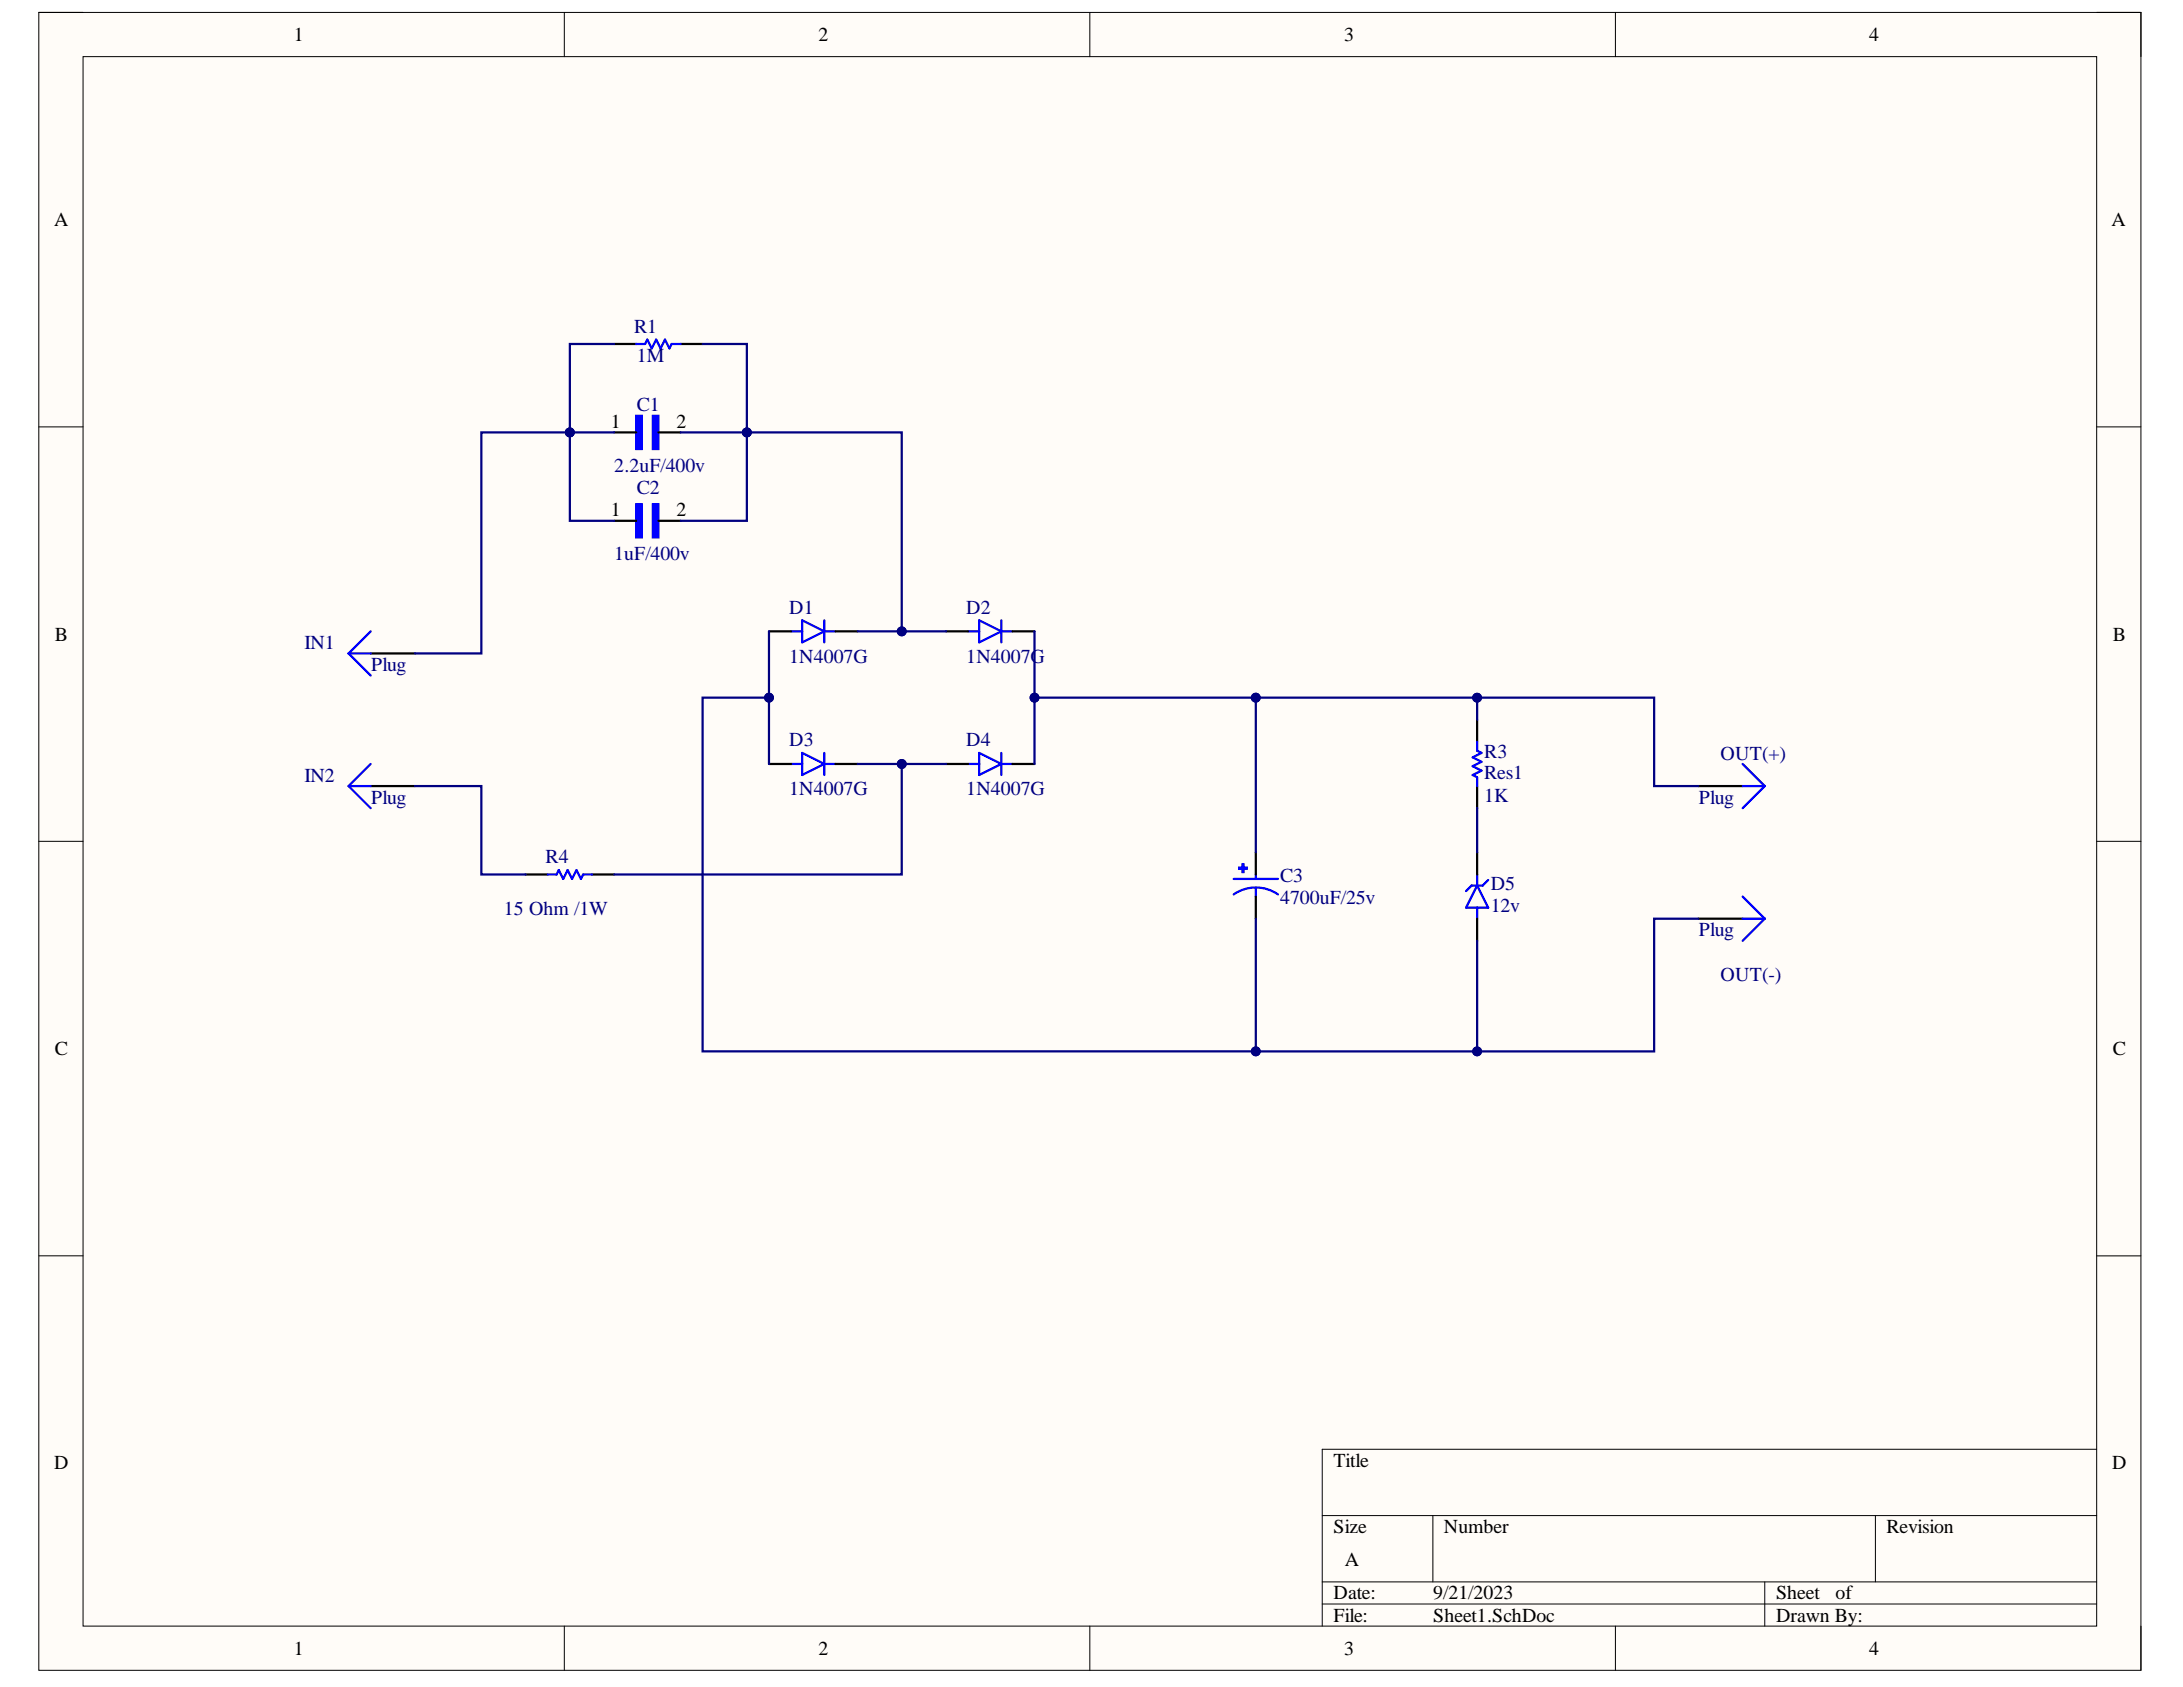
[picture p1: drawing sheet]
<svg xmlns="http://www.w3.org/2000/svg" width="279mm" height="216mm" viewBox="0 0 279 216" stroke-linecap="round" stroke-linejoin="round" font-family="sans-serif">
<defs><g id="words">
<g font-size="2.5">
<text x="37.6" y="5.2">1</text>
<text x="104.7" y="5.2">2</text>
<text x="172" y="5.2">3</text>
<text x="239.2" y="5.2">4</text>
<text x="6.9" y="29">A</text>
<text x="270.3" y="29">A</text>
<text x="78.2" y="54.7">1</text>
<text x="86.6" y="54.7">2</text>
<text x="78.2" y="66">1</text>
<text x="86.6" y="66">2</text>
<text x="7" y="82">B</text>
<text x="270.4" y="82">B</text>
<text x="7" y="135">C</text>
<text x="270.4" y="135">C</text>
<text x="6.9" y="188.1">D</text>
<text x="170.7" y="187.7">Title</text>
<text x="270.3" y="188.1">D</text>
<text x="170.7" y="196.3">Size</text>
<text x="184.8" y="196.3">Number</text>
<text x="241.4" y="196.3">Revision</text>
<text x="172.1" y="200.5">A</text>
<text x="170.7" y="204.7">Date:</text>
<text x="170.7" y="207.6">File:</text>
<text x="183.4" y="204.7">9/21/2023</text>
<text x="183.4" y="207.6">Sheet1.SchDoc</text>
<text x="227.3" y="204.7">Sheet</text>
<text x="227.3" y="207.6">Drawn By:</text>
<text x="234.9" y="204.7">of</text>
<text x="37.6" y="211.8">1</text>
<text x="104.7" y="211.8">2</text>
<text x="172" y="211.8">3</text>
<text x="239.2" y="211.8">4</text>
</g>
<g font-size="2.5" fill="#000080">
<text x="81.2" y="42.6">R1</text>
<text x="81.5" y="46.3">1M</text>
<text x="81.5" y="52.6">C1</text>
<text x="78.6" y="60.4">2.2uF/400v</text>
<text x="81.5" y="63.3">C2</text>
<text x="78.6" y="71.7">1uF/400v</text>
<text x="39" y="83">IN1</text>
<text x="101" y="78.5">D1</text>
<text x="123.7" y="78.5">D2</text>
<text x="47.5" y="85.9">Plug</text>
<text x="101" y="84.8">1N4007G</text>
<text x="123.7" y="84.8">1N4007G</text>
<text x="101" y="95.5">D3</text>
<text x="123.7" y="95.5">D4</text>
<text x="39" y="100.1">IN2</text>
<text x="101" y="101.8">1N4007G</text>
<text x="123.7" y="101.8">1N4007G</text>
<text x="190" y="96.9">R3</text>
<text x="190" y="99.7">Res1</text>
<text x="220.2" y="97.2">OUT(+)</text>
<text x="47.5" y="102.9">Plug</text>
<text x="190" y="102.6">1K</text>
<text x="217.4" y="102.9">Plug</text>
<text x="69.8" y="110.5">R4</text>
<text x="163.8" y="112.9">C3</text>
<text x="190.8" y="113.9">D5</text>
<text x="64.5" y="117">15 Ohm /1W</text>
<text x="163.8" y="115.7">4700uF/25v</text>
<text x="190.8" y="116.7">12v</text>
<text x="217.4" y="119.8">Plug</text>
<text x="220.2" y="125.5">OUT(-)</text>
</g>
</g></defs>
<path d="M5 1.6h269v212.2h-269z" fill-rule="evenodd" fill="#fffcf8"/>
<path d="M5 1.6h269v212.2h-269z" fill="none" stroke="#000" stroke-width=".13"/>
<path d="M10.6 7.2h257.8v200.9h-257.8z" fill-rule="evenodd" fill="#fffcf8"/>
<g fill="none" stroke="#000" stroke-width=".13">
<path d="M5 1.6h5.6M10.6 7.2h257.8v200.9h-257.8zM72.2 1.6v5.6M139.5 1.6v5.6M206.8 1.6v5.6M268.4 1.6h5.6v5.6M5 54.6h5.6M268.4 54.6h5.6M5 107.7h5.6M268.4 107.7h5.6M5 160.7h5.6M268.4 160.7h5.6"/>
<path d="M169.2 194h99.2M183.4 194v8.4M240 194v8.4M268.4 185.5h-99.2v22.6M72.2 208.1v5.7M139.5 208.1v5.7M169.2 202.4h99.2M169.2 205.3h99.2M206.8 208.1v5.7M225.9 202.4v5.7M274 208.1v5.7"/>
</g>
<g fill="none" stroke="#00f" stroke-width=".28">
<path d="M102.7 79.4l2.8 1.4-2.8 1.4zM105.5 79.4v2.8M125.3 79.4l2.9 1.4-2.9 1.4zM128.2 79.4v2.8M101.3 80.8h1.4M101.3 97.8h1.4M102.7 96.4l2.8 1.4-2.8 1.4zM105.5 96.4v2.8M105.5 80.8h1.4M105.5 97.8h1.4M123.9 80.8h1.4M123.9 97.8h1.4"/>
<path d="M125.3 96.4l2.9 1.4-2.9 1.4zM128.2 80.8h1.4M128.2 96.4v2.8M128.2 97.8h1.4"/>
</g>
<path d="M98.4 80.8h2.9M98.4 97.8h2.9M106.9 80.8h2.8M106.9 97.8h2.8M121.1 80.8h2.8M121.1 97.8h2.8M129.6 80.8h2.8M129.6 97.8h2.8" fill="none" stroke="#000" stroke-width=".28"/>
<path d="M81.4 53.2h.7v4.3h-.7z" fill-rule="evenodd" fill="#00f"/>
<path d="M81.4 53.2h.7v4.3h-.7z" fill="none" stroke="#00f" stroke-width=".28"/>
<path d="M83.6 53.2h.7v4.3h-.7z" fill-rule="evenodd" fill="#00f"/>
<path d="M81.4 44h1.2l.2-.5 .6 1.1 .6-1.1 .5 1.1 .6-1.1 .6 1.1 .3-.6h1.1M83.6 53.2h.7v4.3h-.7zM189.1 94.9v1.2l.5 .3-1.1 .5 1.1 .6-1.1 .6 1.1 .5-1.1 .6 .6 .3v1.1M70.1 111.9h1.1l.3-.5 .6 1.1 .6-1.1 .5 1.1 .6-1.1 .6 1.1 .2-.6h1.2" fill="none" stroke="#00f" stroke-width=".28"/>
<path d="M78.6 55.3h2.8M78.6 44h2.8M84.3 55.3h2.8M87.1 44h2.8M189.1 92.1v2.8M67.3 111.9h2.8M75.8 111.9h2.8M189.1 100.6v2.8" fill="none" stroke="#000" stroke-width=".28"/>
<path d="M81.4 64.5h.7v4.3h-.7z" fill-rule="evenodd" fill="#00f"/>
<path d="M81.4 64.5h.7v4.3h-.7z" fill="none" stroke="#00f" stroke-width=".28"/>
<path d="M83.6 64.5h.7v4.3h-.7z" fill-rule="evenodd" fill="#00f"/>
<g fill="none" stroke="#00f" stroke-width=".28">
<path d="M83.6 64.5h.7v4.3h-.7zM44.6 83.6l2.8 2.9M44.6 83.6h2.8M47.4 80.8l-2.8 2.8M47.4 97.8l-2.8 2.8M223 97.8l2.9 2.8M44.6 100.6l2.8 2.8M44.6 100.6h2.8M189.1 113.3l1.4 2.9h-2.9zM189.1 111.9v1.4M189.1 116.2v1.4M190.5 112.6l-.7 .7h-1.5l-.7 .7"/>
<path d="M223 114.7l2.9 2.9M223 117.6h2.9M223 100.6h2.9M225.9 117.6l-2.9 2.8M225.9 100.6l-2.9 2.8"/>
</g>
<path d="M78.6 66.7h2.8M84.3 66.7h2.8M47.4 83.6h5.7M47.4 100.6h5.7M189.1 109.1v2.8M189.1 117.6v2.8M217.4 117.6h5.6M217.4 100.6h5.6" fill="none" stroke="#000" stroke-width=".28"/>
<path d="M159 110.6h.2v1h-.2z" fill-rule="evenodd" fill="#00f"/>
<path d="M159 110.6h.2v1h-.2z" fill="none" stroke="#00f" stroke-width=".28"/>
<path d="M158.6 111h1v.2h-1z" fill-rule="evenodd" fill="#00f"/>
<path d="M157.9 114.5a4.9 4.9 0 0 1 5.7 0M157.9 112.5h5.7M158.6 111h1v.2h-1zM160.7 111.9v.6M160.7 113.6v1.2" fill="none" stroke="#00f" stroke-width=".28"/>
<path d="M160.7 109.1v2.8M160.7 114.8v2.8" fill="none" stroke="#000" stroke-width=".28"/>
<path d="M132.4 80.8v17" fill="none" stroke="#000080" stroke-width=".28"/>
<circle cx="132.4" cy="89.3" r=".57" fill="#000080"/>
<circle cx="132.4" cy="89.3" r=".57" fill="none" stroke="#000080" stroke-width=".13"/>
<path d="M72.9 55.3h-11.3v28.3h-8.5M53.1 100.6h8.5v11.3h5.7" fill="none" stroke="#000080" stroke-width=".28"/>
<circle cx="72.9" cy="55.3" r=".56" fill="#000080"/>
<circle cx="72.9" cy="55.3" r=".56" fill="none" stroke="#000080" stroke-width=".13"/>
<path d="M72.9 55.3v11.4h5.7" fill="none" stroke="#000080" stroke-width=".28"/>
<circle cx="72.9" cy="55.3" r=".56" fill="#000080"/>
<circle cx="72.9" cy="55.3" r=".56" fill="none" stroke="#000080" stroke-width=".13"/>
<path d="M78.6 44h-5.7v11.3h5.7" fill="none" stroke="#000080" stroke-width=".28"/>
<circle cx="72.9" cy="55.3" r=".56" fill="#000080"/>
<circle cx="72.9" cy="55.3" r=".56" fill="none" stroke="#000080" stroke-width=".13"/>
<path d="M115.4 97.8v14.1h-36.8" fill="none" stroke="#000080" stroke-width=".28"/>
<circle cx="115.4" cy="97.8" r=".57" fill="#000080"/>
<circle cx="115.4" cy="97.8" r=".57" fill="none" stroke="#000080" stroke-width=".13"/>
<path d="M95.6 55.3v11.4h-8.5" fill="none" stroke="#000080" stroke-width=".28"/>
<circle cx="95.6" cy="55.3" r=".56" fill="#000080"/>
<circle cx="95.6" cy="55.3" r=".56" fill="none" stroke="#000080" stroke-width=".13"/>
<path d="M89.9 44h5.7v11.3h-8.5" fill="none" stroke="#000080" stroke-width=".28"/>
<circle cx="95.6" cy="55.3" r=".56" fill="#000080"/>
<circle cx="95.6" cy="55.3" r=".56" fill="none" stroke="#000080" stroke-width=".13"/>
<path d="M98.4 89.3h-8.5v45.3h70.8v-17" fill="none" stroke="#000080" stroke-width=".28"/>
<circle cx="160.7" cy="134.5" r=".57" fill="#000080"/>
<circle cx="160.7" cy="134.5" r=".57" fill="none" stroke="#000080" stroke-width=".13"/>
<circle cx="98.4" cy="89.3" r=".57" fill="#000080"/>
<circle cx="98.4" cy="89.3" r=".57" fill="none" stroke="#000080" stroke-width=".13"/>
<path d="M95.6 55.3h19.8v25.5" fill="none" stroke="#000080" stroke-width=".28"/>
<circle cx="95.6" cy="55.3" r=".56" fill="#000080"/>
<circle cx="95.6" cy="55.3" r=".56" fill="none" stroke="#000080" stroke-width=".13"/>
<circle cx="115.4" cy="80.8" r=".57" fill="#000080"/>
<circle cx="115.4" cy="80.8" r=".57" fill="none" stroke="#000080" stroke-width=".13"/>
<path d="M109.7 97.8h11.4" fill="none" stroke="#000080" stroke-width=".28"/>
<circle cx="115.4" cy="97.8" r=".57" fill="#000080"/>
<circle cx="115.4" cy="97.8" r=".57" fill="none" stroke="#000080" stroke-width=".13"/>
<path d="M109.7 80.8h11.4" fill="none" stroke="#000080" stroke-width=".28"/>
<circle cx="115.4" cy="80.8" r=".57" fill="#000080"/>
<circle cx="115.4" cy="80.8" r=".57" fill="none" stroke="#000080" stroke-width=".13"/>
<path d="M132.4 89.3h28.3v19.8" fill="none" stroke="#000080" stroke-width=".28"/>
<circle cx="132.4" cy="89.3" r=".57" fill="#000080"/>
<circle cx="132.4" cy="89.3" r=".57" fill="none" stroke="#000080" stroke-width=".13"/>
<circle cx="160.7" cy="89.3" r=".57" fill="#000080"/>
<circle cx="160.7" cy="89.3" r=".57" fill="none" stroke="#000080" stroke-width=".13"/>
<path d="M189.1 120.4v14.2h-28.4" fill="none" stroke="#000080" stroke-width=".28"/>
<circle cx="189.1" cy="134.6" r=".57" fill="#000080"/>
<circle cx="189.1" cy="134.6" r=".57" fill="none" stroke="#000080" stroke-width=".13"/>
<circle cx="160.7" cy="134.5" r=".57" fill="#000080"/>
<circle cx="160.7" cy="134.5" r=".57" fill="none" stroke="#000080" stroke-width=".13"/>
<path d="M160.7 89.3h28.4v2.8" fill="none" stroke="#000080" stroke-width=".28"/>
<circle cx="160.7" cy="89.3" r=".57" fill="#000080"/>
<circle cx="160.7" cy="89.3" r=".57" fill="none" stroke="#000080" stroke-width=".13"/>
<circle cx="189.1" cy="89.3" r=".57" fill="#000080"/>
<circle cx="189.1" cy="89.3" r=".57" fill="none" stroke="#000080" stroke-width=".13"/>
<path d="M217.4 117.6h-5.7v17h-22.6" fill="none" stroke="#000080" stroke-width=".28"/>
<circle cx="189.1" cy="134.6" r=".57" fill="#000080"/>
<circle cx="189.1" cy="134.6" r=".57" fill="none" stroke="#000080" stroke-width=".13"/>
<path d="M189.1 89.3h22.6v11.3h5.7" fill="none" stroke="#000080" stroke-width=".28"/>
<circle cx="189.1" cy="89.3" r=".57" fill="#000080"/>
<circle cx="189.1" cy="89.3" r=".57" fill="none" stroke="#000080" stroke-width=".13"/>
<path d="M98.4 80.8v17" fill="none" stroke="#000080" stroke-width=".28"/>
<circle cx="98.4" cy="89.3" r=".57" fill="#000080"/>
<circle cx="98.4" cy="89.3" r=".57" fill="none" stroke="#000080" stroke-width=".13"/>
<path d="M189.1 103.4v5.7" fill="none" stroke="#000080" stroke-width=".28"/>
<use href="#words"/>
</svg>
